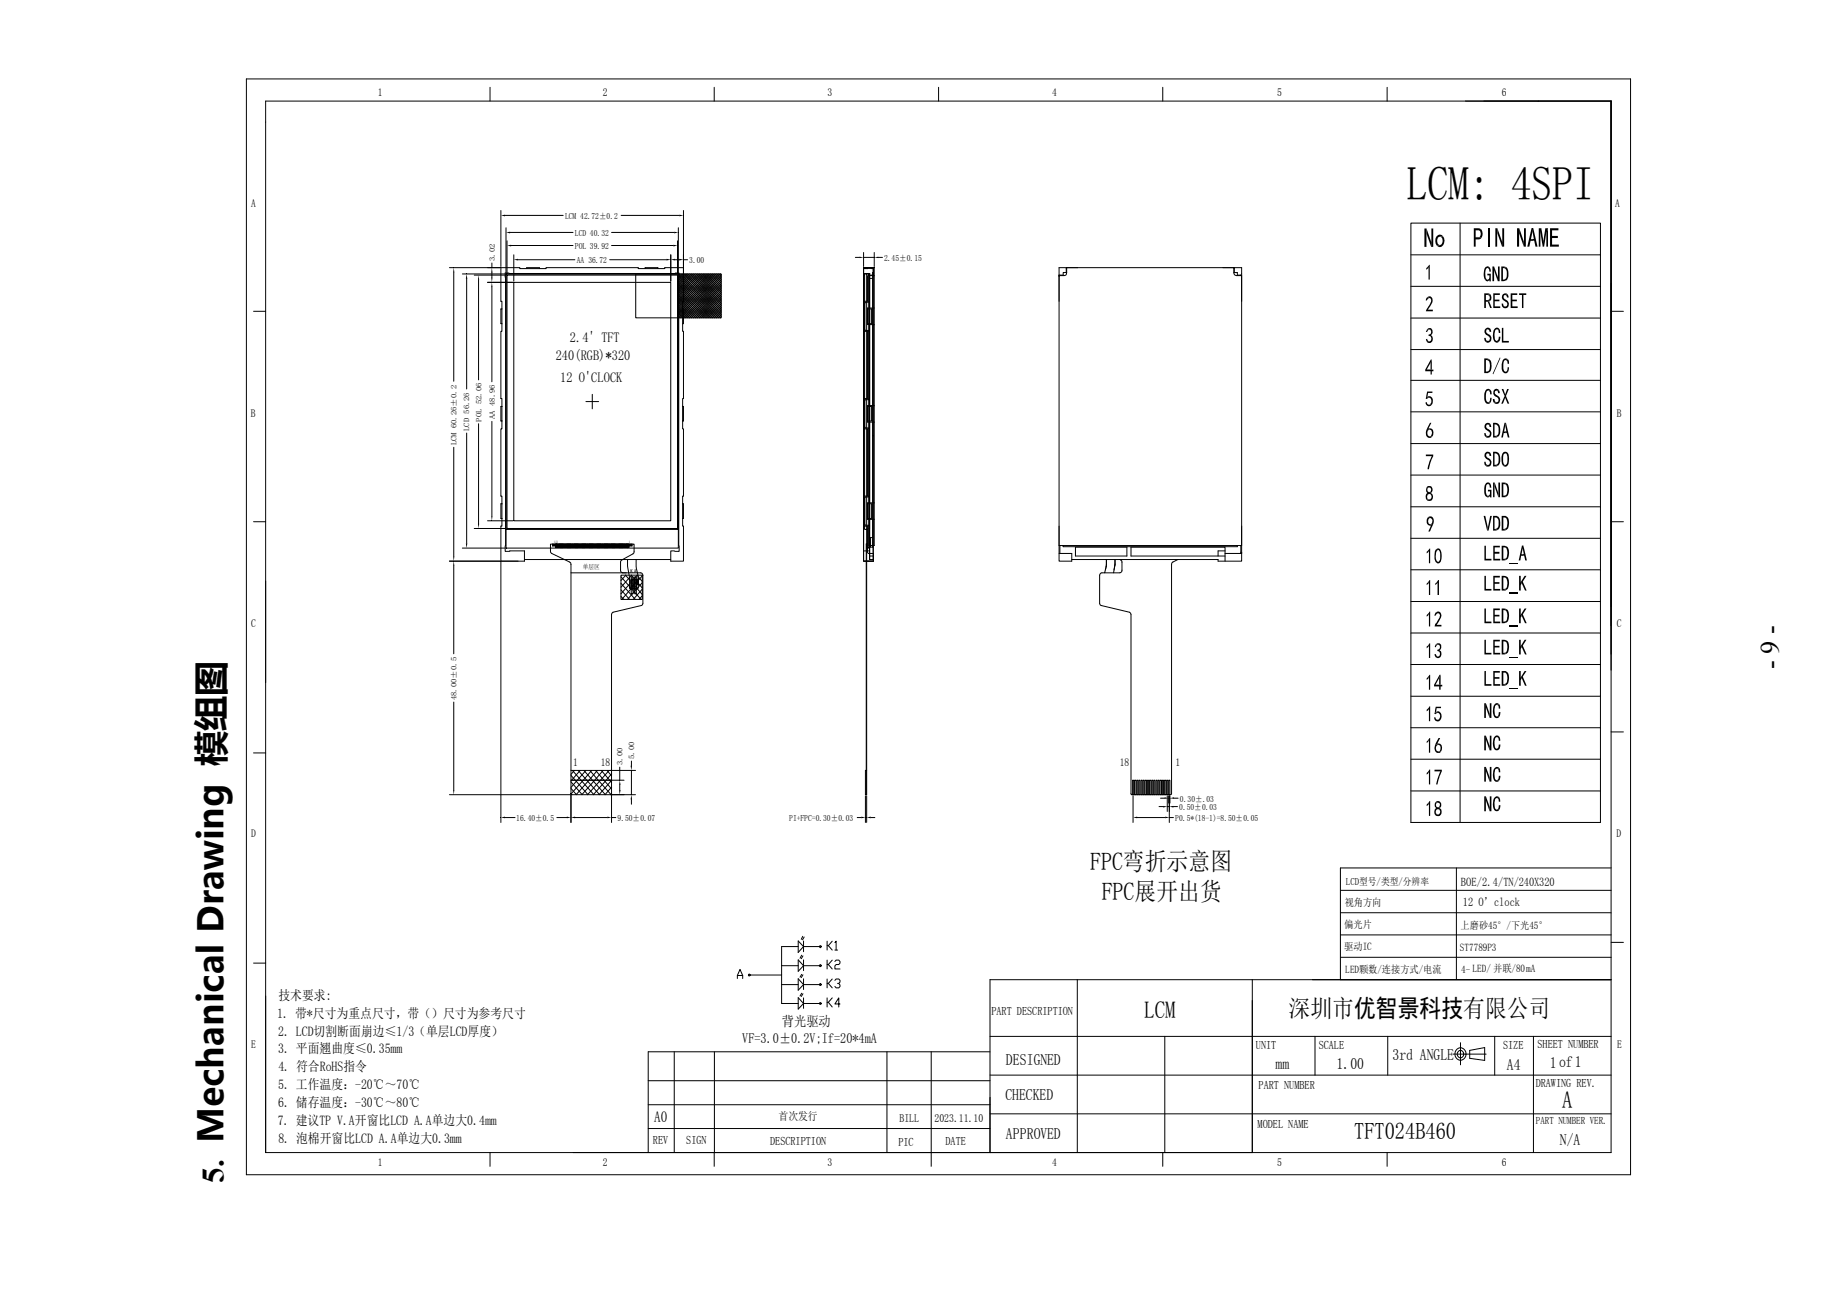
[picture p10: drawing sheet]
<svg xmlns="http://www.w3.org/2000/svg" width="297mm" height="210mm" viewBox="0 0 297 210" stroke-linecap="round" stroke-linejoin="round" font-family="sans-serif">
<defs><g id="words">
<text font-size="7.6" x="226.1" y="32.1">LCM: 4SPI</text>
<text font-size="5" x="35.9" y="190.1" transform="rotate(-90 35.9 190.1)">5. Mechanical Drawing 模组图</text>
<text font-size="4.2" x="286" y="107.5" transform="rotate(-90 286 107.5)">- 9 -</text>
<g font-size="4">
<text x="175.3" y="139.8">FPC弯折示意图</text>
<text x="177.1" y="144.6">FPC展开出货</text>
<text x="207.2" y="163.5">深圳市优智景科技有限公司</text>
</g>
<g font-size="3.8">
<text x="184" y="163.6">LCM</text>
<text x="251.1" y="178">A</text>
</g>
<text font-size="3.7" x="217.7" y="183">TFT024B460</text>
<g font-size="2.5">
<text x="161.7" y="171.1">DESIGNED</text>
<text x="205.1" y="171.8">mm</text>
<text x="214.9" y="171.8">1.00</text>
<text x="223.9" y="170.4">3rd ANGLE</text>
<text x="242.2" y="171.9">A4</text>
<text x="249.2" y="171.6">1of1</text>
<text x="161.6" y="176.8">CHECKED</text>
<text x="161.7" y="183">APPROVED</text>
<text x="250.8" y="184">N/A</text>
</g>
<text font-size="2.4" x="105.2" y="180.3">A0</text>
<g font-size="2.3">
<text x="89.3" y="57.9">240(RGB)*320</text>
<text x="91.6" y="54.9">2.4' TFT</text>
<text x="90.1" y="61.4">12 O'CLOCK</text>
</g>
<g font-size="2.2">
<text x="44.7" y="160.8">技术要求:</text>
<text x="44.6" y="163.6">1. 带*尺寸为重点尺寸，带（）尺寸为参考尺寸</text>
<text x="44.7" y="166.5">2. LCD切割断面崩边≤1/3（单层LCD厚度）</text>
<text x="119.3" y="167.7">VF=3.0±0.2V;If=20*4mA</text>
<text x="125.7" y="165">背光驱动</text>
<text x="44.7" y="169.3">3. 平面翘曲度≤0.35mm</text>
<text x="44.7" y="172.2">4. 符合RoHS指令</text>
<text x="44.7" y="175">5. 工作温度：-20℃～70℃</text>
<text x="44.7" y="177.9">6. 储存温度：-30℃～80℃</text>
<text x="44.7" y="180.7">7. 建议TP V.A开窗比LCD A.A单边大0.4mm</text>
<text x="44.7" y="183.6">8. 泡棉开窗比LCD A.A单边大0.3mm</text>
</g>
<g font-size="1.9">
<text x="234.9" y="142.4">BOE/2.4/TN/240X320</text>
<text x="235.2" y="145.5">12 O’clock</text>
<text x="159.4" y="163.2">PART DESCRIPTION</text>
<text x="201.9" y="168.7">UNIT</text>
<text x="212" y="168.7">SCALE</text>
<text x="241.6" y="168.6">SIZE</text>
<text x="247.2" y="168.5">SHEET NUMBER</text>
<text x="202.3" y="175">PART NUMBER</text>
<text x="246.9" y="174.6">DRAWING REV.</text>
<text x="105" y="183.8">REV</text>
<text x="110.3" y="183.8">SIGN</text>
<text x="123.8" y="184">DESCRIPTION</text>
<text x="144.4" y="184.1">PIC</text>
<text x="152" y="184.1">DATE</text>
<text x="202.2" y="181.2">MODEL NAME</text>
</g>
<g font-size="1.8">
<text x="60.8" y="15.4">1</text>
<text x="96.9" y="15.4">2</text>
<text x="133" y="15.4">3</text>
<text x="169.2" y="15.4">4</text>
<text x="205.3" y="15.4">5</text>
<text x="241.4" y="15.4">6</text>
<text x="40.4" y="33.2">A</text>
<text x="259.7" y="33.2">A</text>
<text x="40.3" y="67">B</text>
<text x="259.9" y="67">B</text>
<text x="40.4" y="100.8">C</text>
<text x="259.9" y="100.8">C</text>
<text x="92.2" y="123.1">1</text>
<text x="96.6" y="123.1">18</text>
<text x="180" y="123.1">18</text>
<text x="189" y="123.1">1</text>
<text x="40.4" y="134.6">D</text>
<text x="259.9" y="134.6">D</text>
<text x="40.4" y="168.4">E</text>
<text x="260" y="168.4">E</text>
<text x="125.2" y="180">首次发行</text>
<text x="144.6" y="180.3">BILL</text>
<text x="150.2" y="180.3">2023.11.10</text>
<text x="60.8" y="187.4">1</text>
<text x="96.9" y="187.4">2</text>
<text x="133" y="187.5">3</text>
<text x="169.2" y="187.4">4</text>
<text x="205.3" y="187.5">5</text>
<text x="241.4" y="187.5">6</text>
</g>
<g font-size="1.7">
<text x="216.1" y="149.2">偏光片</text>
<text x="216.2" y="145.7">视角方向</text>
<text x="234.8" y="149.3">上磨砂45°/下光45°</text>
<text x="216.1" y="152.6">驱动IC</text>
<text x="234.7" y="152.9">ST7789P3</text>
<text x="216.3" y="156.4">LED颗数/连接方式/电流</text>
<text x="234.9" y="156.4">4- LED/ 并联/80mA</text>
</g>
<g font-size="1.6">
<text x="216.4" y="142.2">LCD型号/类型/分辨率</text>
<text x="246.9" y="180.7">PART NUMBER VER.</text>
</g>
<g font-size="1.4">
<text x="90.8" y="35.2">LCM 42.72±0.2</text>
<text x="92.4" y="37.9">LCD 40.32</text>
<text x="92.4" y="40">POL 39.92</text>
<text x="142.1" y="41.9">2.45±0.15</text>
<text x="92.7" y="42.3">AA 36.72</text>
<text x="110.8" y="42.3">3.00</text>
<text x="83" y="132">16.40±0.5</text>
<text x="99.3" y="132">9.50±0.07</text>
<text x="126.9" y="132">PI+FPC=0.30±0.03</text>
<text x="188.9" y="132">P0.5*(18-1)=8.50±0.05</text>
<text x="189.6" y="130.2">0.50±0.03</text>
<text x="189.7" y="128.8">0.30±.03</text>
</g>
<g font-size="1.2">
<text x="79.5" y="42" transform="rotate(-90 79.5 42)">3.02</text>
<text x="73.4" y="71.6" transform="rotate(-90 73.4 71.6)">LCM 60.26±0.2</text>
<text x="75.5" y="69.3" transform="rotate(-90 75.5 69.3)">LCD 56.26</text>
<text x="77.4" y="67.8" transform="rotate(-90 77.4 67.8)">POL 52.06</text>
<text x="79.5" y="67.4" transform="rotate(-90 79.5 67.4)">AA 48.96</text>
<text x="73.4" y="112.5" transform="rotate(-90 73.4 112.5)">48.00±0.5</text>
<text x="100.1" y="123" transform="rotate(-90 100.1 123)">3.00</text>
<text x="101.9" y="122" transform="rotate(-90 101.9 122)">5.00</text>
</g>
<text font-size="1" x="93.7" y="91.4">单层区</text>
<text font-size=".9" x="101.3" y="92.1">K A</text>
<g font-size=".5">
<text x="89.1" y="87.2">121</text>
<text x="101.1" y="87.2">1</text>
</g>
</g></defs>
<g fill="none" stroke="#000" stroke-width=".16">
<path d="M39.6 12.7h222.5v176.1h-222.5zM42.7 16.2h216.3v169h-216.3zM78.8 14v2.2M114.8 14v2.2M150.9 14v2.2M186.9 14v2.2M223 14v2.2M80.5 33.8v9M81.2 34.6h9.3M81.3 36.6v7.2M81.5 38.7v5.3M82 37.4h10.1"/>
<path d="M82.2 39.5h9.9M98.3 37.4h10.1M98.3 39.5h10M99.9 34.6h9.3M108.9 38.7v5.3M109.1 36.6v7.2M109.9 33.8v11.4M226.8 35.9h30.5v96.3h-30.5zM234.7 35.9v96.3M40.8 50h1.9M72.3 43h8.1M72.9 43.8v17.5"/>
<path d="M74.3 44h6.9M75 44.8v17.7M76.2 44.2h5.1M76.9 45v16.1M78.4 45.4h4M79.1 42.3v.7M79.1 43.8v.8M79.1 46.1v15.3M80.5 43h3.1v.2h4.2v-.2h14.8v.2h4.3v-.2h3v5.4h-.2v4.9h.2v10.8h-.2v4.8h.2v10.8h-.2l.2 10.5h-2.1v-1.7l1.4 .1v-44.7h-28v44.7l3.1-.1v1.7h-3.8v-5.6h.2v-4.9h-.2v-10.8h.2v-4.8h-.2v-10.8h.2v-4.9h-.2zM80.7 49.7h-.2v2.3h.2M81.3 44h27.8v44.1h-27.8zM81.3 44h27.8v41.1h-27.8z"/>
<path d="M81.5 44.2h27.4v40.7h-27.4zM82.6 45.4h25.2v38.3h-25.2zM82.6 41v4.2M83.3 41.7h9.1M84.7 43.2v-.2h2v.2M98 41.7h9.2M102.2 44h13.7v7.1h-13.7zM103.7 43.2v-.2h2.1v.2M107.8 41v4.2M108.5 41.7h.7M109.1 48.7l2.1 2.4M109.1 48.3l2.5 2.8"/>
<path d="M109.1 48l2.8 3.1M109.1 47.6l3.1 3.5M109.1 47.3l3.4 3.8M109.1 46.9l3.7 4.2M109.1 46.6l4 4.5M109.1 46.2l4.3 4.9M109.1 45.9l4.6 5.2M109.1 45.5l4.9 5.6M109.1 45.2l5.2 5.9M109.1 44.8l5.5 6.3M109.1 50.8l.3 .3M109.1 50.4l.6 .7"/>
<path d="M109.1 50.1l.6 .7M109.1 49.7l.6 .7M109.1 49.4l.6 .7M109.1 49.1l.6 .6M109.2 44.2l6 6.9M109.3 44l-.1 .1M109.4 44l6.2 7.1M109.6 44l-.4 .5 5.8 6.6M109.7 44l6.2 7.1M109.7 49.8l-.6 .8M109.7 50.2l-.6 .7M109.7 50.6l-.4 .5"/>
<path d="M109.7 50.9l-.1 .2M109.7 49.7h.2v2.3h-.2M109.9 41.7h.6M109.9 51l.1 .1M109.9 50.6l.4 .5M109.9 50.3l.7 .8M109.9 49.9l1 1.2M109.9 44l-.8 .9M110 44l5.9 6.8M110.2 44l-1.1 1.3M110.3 44l5.6 6.5M110.5 44l-1.4 1.6"/>
<path d="M110.6 44l5.3 6.1M110.8 44l-1.7 2M110.9 44l5 5.8M111.2 44l-2.1 2.4M111.2 44l4.7 5.4M111.5 44l-2.4 2.7M111.5 44l4.4 5.1M111.8 44l-2.7 3M111.9 44l4 4.7M112.1 44l-3 3.4M112.2 44l3.7 4.3M112.4 44l-3.3 3.7"/>
<path d="M112.4 44l3.5 4M112.7 44l-3.6 4.1M112.8 44l3.1 3.7M113 44l-3.9 4.5M113.1 44l2.8 3.3M113.3 44l-4.2 4.8M113.4 44l2.5 3M113.6 44l-4.5 5.2M113.7 44l2.2 2.6M113.9 44l-4.8 5.5M114 44l1.9 2.2M114.2 44l-5.1 5.8"/>
<path d="M114.3 44l1.6 1.9M114.6 44l-5.5 6.2M114.6 44l1.3 1.5M114.9 44l-5 5.7M114.9 44l1 1.2M115.1 44l-5.2 6.1M115.2 44l.7 .9M115.5 44l-5.6 6.4M115.5 44l.4 .5M115.8 44l-5.9 6.7M115.8 44l.1 .1M115.9 44.2l-6 6.9"/>
<path d="M115.9 44.6l-5.7 6.5M115.9 44.9l-5.4 6.2M115.9 45.3l-5.1 5.8M115.9 45.6l-4.8 5.5M115.9 46l-4.4 5.1M115.9 46.3l-4.1 4.8M115.9 46.7l-3.8 4.4M115.9 47l-3.5 4.1M115.9 47.4l-3.2 3.7M115.9 47.7l-2.9 3.4M115.9 48.1l-2.6 3M115.9 48.5l-2.3 2.6"/>
<path d="M115.9 48.8l-2 2.3M115.9 49.1l-1.7 2M115.9 49.5l-1.4 1.6M115.9 49.8l-1 1.3M115.9 50.2l-.8 .9M115.9 50.6l-.5 .5M115.9 50.9l-.1 .2M137.5 41.4h.7M138.8 43v47.2h1.6v-1.2M138.8 43h1.7v44.7h-.8v-3.1l-.1-.2h-.5l-.1-.1v-4.3l.1-.1h.5l.1-.2v-10.8v-.1h-.5l-.2-.2v-4.2l.2-.2h.5v-.1v-10.8l-.1-.2h-.4l-.2-.1v-4.2l.2-.2h.4l.1-.2v-4.1h.8M138.8 40.6v2.2M138.8 41.4h1.7"/>
<path d="M138.8 44h1v45.9M138.8 53.3h.7v10.8h-.7M139 44.2h-.1v40.7h.1M139 43v.1h1.4M139.3 44v44.1h.4v-44.1h-.7v41.1h.3M139.5 49.7h.6v2.3h-.6zM139.5 43v.2h-.7M139.7 44.2h.1v40.7h-.1M139.7 44.2l-.2 .3v3.9h-.7M139.7 44.2h.7M139.8 44v45.9h.6M139.8 43l.6 .2"/>
<path d="M139.8 44.7h.5M140.4 43.8h-.1v44.1M140.4 43.2v46.7M140.4 43v1.3M140.5 40.6v2.2M140.5 49.5h-1v2.7h1M141.2 41.4h.7M170.3 44.2h.6M170.4 44.2v.1M171.4 43v.8M171.4 43.2h.1M171.5 43.8h-.6v.5"/>
<path d="M171.5 43v.8a.38 .38 0 0 1-.4 .5h-.8M198.4 43v.8a.42 .42 0 0 0 .4 .5h.8v43.4h-29.3v-44.7h29.3v5.4M198.4 43.2h.1M198.4 43v.8h.5v.5M198.9 44.2h.7M199.5 44.2v.1M226.8 56.2h30.5M226.8 51.1h30.5M226.8 46h30.5M226.8 41h30.5M259 50h2M72.9 71.9v17.5"/>
<path d="M75 69.6v17.7M76.9 68.1v16.1M79.1 67.7v15.3M80.7 65.3h-.2v2.4h.2M94.2 64.5h2M95.2 63.4v2.3M109.7 65.3h.2v2.4h-.2M138.8 68.9h.7v10.8h-.7M139.5 65.3h.6v2.4h-.6zM140.3 70h.1M140.5 65.2h-1v2.6h1M226.8 61.1h30.5"/>
<path d="M226.8 76.4h30.5M226.8 66.2h30.5M226.8 71.3h30.5M40.8 83.9h1.9M72.3 90.2h8.1M72.9 90.9v14.2M74.3 88.1h6.9M76.2 84.9h5.1M78.4 83.7h4M80.5 90.4v41.8M80.7 81h-.2v2.3h.2M84.3 89.9h23.5"/>
<path d="M89.3 87.4l.1 .6zM89.3 87.5h-.5h.5M89.3 87.7h-.5l.5 .1M89.4 87.4l.1 .6zM89.4 87.4v.6M89.5 87.4v.6M89.5 87.4l.1 .6zM89.6 87.4l.1 .6zM89.7 87.4v.6zM89.8 87.4v.6zM89.9 87.4v.6zM90 87.4v.6z"/>
<path d="M90.1 87.4v.6zM90.2 87.4v.6zM90.3 87.4v.6zM90.4 87.4v.6zM90.5 87.4v.6zM90.6 87.4v.6zM90.7 87.4v.6zM90.8 87.4v.6zM90.9 87.4v.6zM91 87.4v.6zM91.1 87.4v.6zM91.1 87.4l.1 .6z"/>
<path d="M91.2 87.4l.1 .6zM91.3 87.4l.1 .6zM91.4 87.4l.1 .6zM91.5 87.4l.1 .6zM91.6 87.4l.1 .6zM91.7 87.4l.1 .6zM91.8 92.1h11.2h.2l.2 .3-.1 4.8-4.8 1.2-.2 .3v28.9M91.8 87.4l.1 .6zM91.9 87.4l.1 .6zM92 87.4l.1 .6zM92.1 87.4l.1 .6zM92.2 87.4l.1 .6z"/>
<path d="M92.3 87.4l.1 .6zM92.4 87.4l.1 .6zM92.5 87.4v.6zM92.6 87.4v.6zM92.7 87.4v.6zM92.8 87.4v.6zM92.9 87.4v.6zM93 87.4v.6zM93.1 87.4v.6zM93.2 87.4v.6zM93.3 87.4v.6zM93.4 87.4v.6z"/>
<path d="M93.5 87.4v.6zM93.5 87.4l.1 .6zM93.6 87.4l.1 .6zM93.7 87.4l.1 .6zM93.8 87.4l.1 .6zM93.9 87.4l.1 .6zM94 87.4l.1 .6zM94.1 87.4l.1 .6zM94.2 87.4l.1 .6zM94.3 87.4l.1 .6zM94.4 87.4l.1 .6zM94.5 87.4l.1 .6z"/>
<path d="M94.6 87.4l.1 .6zM94.7 87.4l.1 .6zM94.8 87.4l.1 .6zM94.9 87.4l.1 .6zM95 87.4l.1 .6zM95.1 87.4l.1 .6zM95.2 87.4l.1 .6zM95.3 87.4v.6zM95.4 87.4v.6zM95.5 87.4v.6zM95.6 87.4v.6zM95.7 87.4v.6z"/>
<path d="M95.8 87.4v.6zM95.9 87.4v.6zM95.9 87.4l.1 .6zM96 87.4l.1 .6zM96.1 87.4l.1 .6zM96.2 87.4l.1 .6zM96.3 87.4l.1 .6zM96.4 87.4l.1 .6zM96.5 87.4l.1 .6zM96.6 87.4l.1 .6zM96.7 87.4l.1 .6zM96.8 87.4l.1 .6z"/>
<path d="M96.9 87.4l.1 .6zM97 87.4l.1 .6zM97.1 87.4l.1 .6zM97.2 87.4l.1 .6zM97.3 87.4l.1 .6zM97.4 87.4l.1 .6zM97.5 87.4l.1 .6zM97.6 87.4l.1 .6zM97.7 87.4l.1 .6zM97.8 87.4v.6zM97.9 87.4v.6zM98 87.4v.6z"/>
<path d="M98.1 87.4v.6zM98.2 87.4v.6zM98.3 87.4v.6zM98.3 87.4l.1 .6zM98.4 87.4l.1 .6zM98.5 87.4l.1 .6zM98.6 87.4l.1 .6zM98.7 87.4l.1 .6zM98.8 87.4l.1 .6zM98.9 87.4l.1 .6zM99 87.4l.1 .6zM99.1 87.4l.1 .6z"/>
<path d="M99.2 87.4l.1 .6zM99.3 87.4l.1 .6zM99.4 87.4l.1 .6zM99.5 87.4l.1 .6zM99.6 87.4l.1 .6zM99.7 87.4l.1 .6zM99.8 87.4l.1 .6zM99.8 92.4h3.5v3.9h-3.5zM99.8 95.9l.5 .4M99.8 94.8l1.4 1.5M99.8 93.8l2.3 2.5M99.8 92.7l3.3 3.6"/>
<path d="M99.9 87.4l.1 .6zM100 87.4l.1 .6zM100.1 87.4l.1 .6zM100.1 92.1l-.3-.2v-1.7l2.1-1.3v-1.4h-13.4v1.3l3.1 1.5 .2 .4v36.9l.2 .1h6.2M100.2 87.4v.6zM100.3 87.4v.6zM100.4 87.4v.6zM100.5 87.4v.6zM100.6 92.4l2.7 3.2M100.6 87.4v.6zM100.6 92.4l-.8 .9M100.7 87.4v.6z"/>
<path d="M100.8 87.4v.6zM100.9 87.4v.6zM100.9 89.9v1.1a13 13 0 0 1 .3 3.5l.2 .2M100.9 87.4l.1 .6zM101.1 87.4v.6zM101.1 87.5h.5h-.5M101.1 87.7h.5l-.5 .1M101.4 94.7h.1M101.5 92.7h.3v2.7h-.3zM101.5 94.3v.4h-.1M101.5 94.3v-1.2h.3v1.2M101.5 94.3v.4"/>
<path d="M101.5 92.4l1.8 2.1M101.5 94.7h.2M101.5 92.4l-1.7 2M101.6 94.1h.1l-.1 .1zM101.7 94.7h.4M101.8 94.3l-.1 .4M102 92.7h.3v2.7h-.3zM102 93.8v.9h-.2v-.4M102 93.8v-.7h.3v.7M102 93.8l.1 .9M102.1 94.7h.1M102.1 93.6h.1v.1z"/>
<path d="M102.2 94.7h.2h-.2M102.3 89.9a6.7 6.7 0 0 0 .3 2.7v1.4M102.3 93.8v.9v-.9M102.4 92.4l.9 1.1M102.5 92.4l-2.7 3M102.6 92.9v1.5l-.2 .3M103.3 92.6l-3.3 3.7M103.3 93.6l-2.4 2.7M103.3 94.7l-1.5 1.6M103.3 95.7l-.6 .6M109.7 81h.2v2.3h-.2M138.8 84.6h.7v4.2l.2 .2h.7"/>
<path d="M138.8 88.5h1M138.9 90.2h1.4M139.5 81h.6v2.3h-.6zM139.8 89.4h.6M139.8 87.9h.6M139.8 86.4h.5M140 86.4v1.5M140.5 80.8h-1v2.7h1M170.3 84.6v5.6h2v-1.2h-2M170.4 87.7v1.3M170.9 87.7v.2h28v-.2M172.9 87.9h8.3v1.5h-8.3z"/>
<path d="M177.8 91.1l-.1 .5M177.8 91.1l-.2 1M177.9 89.9l-.1 1.2M179.2 90.9l-.1 .7M179.2 90.9l-.2 1.2M179.3 89.9l-.1 1M180.1 89.9l.2 .3 .1 .1v1.4l-.2 .3-3.1 .1-.3 .2v4.7l.2 .3 4.6 1.1 .2 .3v28.9l.2 .1h6.2l.1-.1v-36.9l.2-.4 .9-.4M196.9 89.4h-15.1v-1.5h15.1v2.3M196.9 88.5h-1.1v.9M199.5 87.7v1.3M199.6 88.8v1.4h-3.8v-.3h-23.5M199.6 84.6v4.4h-2.7"/>
<path d="M226.8 81.5h30.5M226.8 96.7h30.5M226.8 86.5h30.5M226.8 91.6h30.5M259 83.9h2M72.9 112.8v14.2M226.8 101.7h30.5M226.8 117h30.5M226.8 106.8h30.5M226.8 111.9h30.5M259 117.6h2M40.8 121h1.9"/>
<path d="M72.3 127.7h19.5M81.2 131.4h1.6M89.5 131.4h1.6M91.8 124.6l2.7 3.1M91.8 123.8h10.4M91.8 125.4h8.5M91.8 127.8v4.4M91.8 126.7l.9 1M91.8 125.7l1.8 2M92 123.8l3.5 3.9M92.4 123.8l-.6 .7M92.5 131.4h5.2"/>
<path d="M92.9 123.8l3.5 3.9M93.3 123.8l-1.5 1.7M93.9 123.8l3.4 3.9M94.2 123.8l-2.4 2.8M94.8 123.8l3.4 3.9M95.1 123.8l-3.3 3.8M95.7 123.8l2.6 3M96 123.8l-3.4 3.9M96.7 123.8l1.6 1.9M97 123.8l-3.5 3.9M97.6 123.8l.7 .9M97.9 123.8l-3.4 3.9"/>
<path d="M98.3 127.6l-.1 .1M98.3 124.4l-2.9 3.3M98.3 131.4h.7M98.3 127.8v4.4M98.3 125.4l-2 2.3M98.3 126.5l-1 1.2M98.3 127.7h3.9M99.6 123.3v2.1M99.6 126.1v.9M101.5 122.3v.8M101.5 123.8v3.9M101.5 128.5v.8"/>
<path d="M137.8 131.4h.7M139.1 127.9v4.3M139.1 131.4h.2M139.3 123.8h-.2v3.9h.2v-40.3v40.3M139.3 127.9v4.3M140 131.4h.6M182.1 125.4h.2v2.3h-.2zM182.2 127.9v4.3M182.4 125.4h.2v2.3h-.2zM182.7 125.4h.2v2.3h-.2zM182.8 131.4h4.5M183.1 125.4h.2v2.3h-.2z"/>
<path d="M183.4 125.4h.2v2.3h-.2zM183.8 125.4h.2v2.3h-.2zM184.1 125.4h.2v2.3h-.2zM184.5 125.4h.2v2.3h-.2zM184.8 125.4h.2v2.3h-.2zM185.2 125.4h.1v2.3h-.1zM185.5 125.4h.2v2.3h-.2zM185.8 125.4h.2v2.3h-.2zM186.2 125.4h.2v2.3h-.2zM186.3 129.6h.7M186.5 125.4h.2v2.3h-.2zM186.6 128.3h.6"/>
<path d="M186.9 125.4h.2v2.3h-.2zM187.2 125.4h.2v2.3h-.2zM187.6 125.4h.2v2.3h-.2zM187.7 127.9v2.5M187.7 129.6h.3M187.9 125.4h.2v2.3h-.2zM187.9 127.9v1.2M187.9 128.3h.2M188 131.4h.6M188 127.9v4.3M188.1 127.9v1.2M188.6 129.6h.7"/>
<path d="M188.7 128.3h.7M226.8 122h30.5M226.8 127.1h30.5M234.1 139.5v18M259 139.5h-43.5v18M40.8 154.8h1.9M118.5 157.3v-.5l.5-1 .4 1v.5M118.5 156.8h.9M120.4 156.6h.2v.2h-.2zM120.5 156.7h5.2M125.7 155.2h2.6M125.7 158.2h2.6"/>
<path d="M128.3 151.2l.9 .9-.9 1zM128.3 154.3l.9 .9-.9 .9zM128.3 157.3l.9 .9-.9 .9zM128.3 152.1h-2.6v9.2h2.6M128.9 153.5l-.3 .5M128.9 156.6l-.3 .4M128.9 159.6l-.3 .5M129 150.5l-.2 .5M129.1 153.6l-.3 .5M129.1 156.7l-.3 .4M129.1 159.7l-.3 .5M129.2 152.1h2.7"/>
<path d="M129.2 151.2v1.8M129.2 154.3v1.7M129.2 157.3v1.7M129.2 155.2h2.7M129.2 158.2h2.7M129.3 150.6l-.3 .4M131.8 152h.2l-.1 .3-.2-.2zM131.8 155.1h.2v.2h-.2zM131.8 158.1h.2v.3h-.2zM133 151.3v1.4M133 154.3v1.4M133 157.3v1.5"/>
<path d="M133.2 152l.6 .7M133.2 155l.6 .7M133.2 158.1l.6 .7M133.8 151.3l-.6 .7h-.2M133.8 154.3l-.6 .7h-.2M133.8 157.3l-.6 .8h-.2M134.2 151.5l.2-.2v1.4M134.2 154.5l.2-.2h.4l.2 .2v.3l-.2 .2h-.4l-.2 .2v.5h.8M134.2 157.6l.2-.3h.4l.2 .3v.2l-.2 .3h-.2M134.2 152.7h.4M134.8 158.1l.2 .2v.2l-.2 .3h-.4l-.2-.3M173.2 157.5v27.7"/>
<path d="M201.3 157.5v27.7M215.5 153.9h43.5M215.5 150.3h43.5M215.5 146.7h43.5M215.5 143.1h43.5M259 151.5h2M259 157.5h-99.8v27.7M104.2 177.6h55M104.2 173.7h55M108.4 169v16.2M114.9 169v16.2M128.3 160.3l.9 1-.9 .9z"/>
<path d="M129.2 160.4v1.7M129.2 161.3h2.7M131.8 161.2h.2v.2h-.2zM133 160.4v1.4M133.2 161.1l.6 .7M133.8 160.4l-.6 .7h-.2M135 161.4h-.8l.6-1v1.4M142.6 169v16.2M149.7 169v18.5M159.2 169h-55v16.2M159.2 166.6h99.8M159.2 172.8h99.8"/>
<path d="M159.2 179h99.8M187.3 166.6v18.6M211.4 166.6v6.2M223.1 166.6v6.2M233.6 169.4h5.3M234.3 168.6a.94 .94 0 0 1 1.2 .1 .94 .94 0 0 1 0 1.3 .93 .93 0 0 1-1.3 .2 .93 .93 0 0 1-.1-1.4zM234.8 167.6v3.5M236.3 168.8l2.4-.4v2l-2.4-.3zM240.3 166.6v6.2M246.5 166.6v18.6M78.8 185.2v2.3M104.2 181.4h55"/>
<path d="M114.8 185.2v2.3M186.9 185.2v2.3M223 185.2v2.3"/>
<circle cx="234.8" cy="169.4" r=".56"/>
</g>
<g fill="#000">
<path d="M80.5 34.6l.7-.1v.3zM81.3 37.4l.7-.2v.3zM81.5 39.5l.7-.2v.3zM108.3 39.3l.6 .2-.6 .1zM108.4 37.2l.7 .2-.7 .1zM109.2 34.5l.7 .1-.7 .2zM72.9 43l.1 .8h-.2zM75 44l.1 .8h-.2zM76.9 44.2l.1 .8h-.2zM79 44.6h.2l-.1 .8zM79.1 45.4l.1 .7h-.2zM79.1 43l.1 .8h-.2z"/>
<path d="M82.6 41.7l.7-.1v.3zM107.2 41.6l.6 .1-.6 .2zM107.8 41.7l.7-.1v.3zM109.2 41.6l.7 .1-.7 .2zM138.2 41.3l.6 .1-.6 .1zM140.5 41.4l.7-.1v.2zM229.7 68.9h.4zM72.8 89.4h.2l-.1 .8zM72.9 90.2l.1 .7h-.2zM74.9 87.3h.2l-.1 .8zM76.8 84.2h.2l-.1 .7zM79 83h.2l-.1 .7z"/>
<path d="M229.6 84.4l.4 .1zM231.1 119.5h.4zM72.8 127h.2l-.1 .7zM80.5 131.4l.7-.2v.3zM91.1 131.2l.7 .2-.7 .1zM91.8 131.4l.7-.2v.3zM97.7 131.2l.6 .2-.6 .1zM99.5 127h.3l-.2 .7zM99.6 125.4l.2 .7h-.3zM101.4 123.1h.2l-.1 .7zM101.5 127.7l.1 .8h-.2zM138.5 131.2l.6 .2-.6 .1z"/>
<path d="M139.3 131.4l.7-.2v.3zM182.2 131.4l.6-.2v.3zM187 129.5l.7 .1-.7 .2zM187.2 128.1l.7 .2-.7 .1zM187.3 131.2l.7 .2-.7 .1zM188 129.6l.6-.1v.3zM188.1 128.3l.6-.2v.3z"/>
<path d="M229 36.7h.3v3h-.3z" fill-rule="evenodd"/>
<path d="M229.3 36.7l.8 2.2v.8l-.8-2.2z" fill-rule="evenodd"/>
<path d="M230.1 36.7h.3v3h-.3z" fill-rule="evenodd"/>
<path d="M230.9 38a.61 .61 0 0 1 1.1 0h-.5a.78 .78 0 0 0-.5 .7 .78 .78 0 0 0 .5 .7h-.6l-.1-.2v-.9z" fill-rule="evenodd"/>
<path d="M231.5 38h.5a1.09 1.09 0 0 1-.5 1.7l-.6-.3h.6a.75 .75 0 0 0 .4-.7 .75 .75 0 0 0-.4-.7z" fill-rule="evenodd"/>
<path d="M236.9 36.7a1.27 1.27 0 0 1 1.3 .2l-1 .1v1.1h1v.1a.95 .95 0 0 1-1 .3v1.1h-.3z" fill-rule="evenodd"/>
<path d="M237.6 37l.6-.1 .2 .6-.1 .4-.1 .2h-1a.59 .59 0 0 0 .8-.3 .59 .59 0 0 0-.4-.8z" fill-rule="evenodd"/>
<path d="M240.4 36.7h.3v2.9h-.3z" fill-rule="evenodd"/>
<path d="M240.7 36.7l.8 2.1v.8l-.8-2.1z" fill-rule="evenodd"/>
<path d="M241.5 36.7h.3v2.9h-.3z" fill-rule="evenodd"/>
<path d="M243.9 36.7h.4l-.1 2.9h-.3z" fill-rule="evenodd"/>
<path d="M244.3 36.7l.7 2.1v.8l-.8-2.1z" fill-rule="evenodd"/>
<path d="M245 36.7h.3v2.9h-.3z" fill-rule="evenodd"/>
<path d="M246.2 36.6h.3l-.4 1.8 .6 .3h-.6l-.2 .9h-.4z" fill-rule="evenodd"/>
<path d="M246.5 36.6l.7 3h-.3l-.2-.9-.6-.3h.5l-.2-1.1z" fill-rule="evenodd"/>
<path d="M247.4 36.7h.4l-.2 .8v2.1h-.2z" fill-rule="evenodd"/>
<path d="M248.4 36.7h.5l-.3 .8-.4 2.1h-.2z" fill-rule="evenodd"/>
<path d="M249.2 36.7h1.3v.3h-1v.9h.9v.4h-.9v1h1.1v.3h-1.4z" fill-rule="evenodd"/>
<path d="M229.4 47.8l.4 .1-.2 .1-.2 .3h-.2z" fill-rule="evenodd"/>
<path d="M229.2 54.5h.2l.1 .2 .3 .2-.4 .1z" fill-rule="evenodd"/>
<path d="M229.4 52.9l.3 .1-.3 .4-.2-.1z" fill-rule="evenodd"/>
<path d="M229.3 43.1l.2-.2 .2 .1-.4 .4z" fill-rule="evenodd"/>
<path d="M229.4 52.9a.57 .57 0 0 1 .9 .1 .57 .57 0 0 1-.2 .9 .64 .64 0 0 1 .2 .9 .64 .64 0 0 1-.9 .2l.7-.3v-.3l-.1-.3-.3-.1v-.2l.2-.1a.5 .5 0 0 0 .1-.7z" fill-rule="evenodd"/>
<path d="M229.8 42.6h.1v2.3h-.2v-1.9l-.2-.1z" fill-rule="evenodd"/>
<path d="M229.4 47.8a.59 .59 0 0 1 .8 0 .59 .59 0 0 1 .1 .8l-.7 1.2h.7v.2h-1.1l.3-.6a1.41 1.41 0 0 0 .5-1.4z" fill-rule="evenodd"/>
<path d="M230 57.8h.2l-.2 .5-.6 1.1h1v.3h-.2v.5h-.2v-.5h-.9v-.3z" fill-rule="evenodd"/>
<path d="M230.2 57.8v1.6h-.8h.6v-1.1z" fill-rule="evenodd"/>
<path d="M238.7 45h.7l-.3 .2z" fill-rule="evenodd"/>
<path d="M238.6 54.3h.2l.1 .4 .3 .1-.5 .1z" fill-rule="evenodd"/>
<path d="M238.6 57.6l.8 .2-.5 .1v1.8l.5 .2-.2 .1h-.6z" fill-rule="evenodd"/>
<path d="M238.8 42.9a.44 .44 0 0 1 .7 .2h-.4a1.18 1.18 0 0 0-.3 1.3v.3l.3 .3h-.4a2.04 2.04 0 0 1 .1-2.1z" fill-rule="evenodd"/>
<path d="M238.8 52.8a.51 .51 0 0 1 .8 0l-.6 .2a.58 .58 0 0 0 .5 .8 .65 .65 0 0 1 .2 1 .65 .65 0 0 1-1 .1l.7-.2a.6 .6 0 0 0-.5-.9 .65 .65 0 0 1-.1-1z" fill-rule="evenodd"/>
<path d="M238.6 47.1h.6l.4 .2-.7 .1v.8l.8 .1-.3 .2h-.5v1h-.3z" fill-rule="evenodd"/>
<path d="M239.2 48.5h.2l.4 1h-.2z" fill-rule="evenodd"/>
<path d="M239 57.9l.4-.1a1.65 1.65 0 0 1 0 2.1l-.5-.2a.46 .46 0 0 0 .6-.4v-.8a.54 .54 0 0 0-.5-.6z" fill-rule="evenodd"/>
<path d="M239.1 43.1h.4l.2 .6h-.3v-.4z" fill-rule="evenodd"/>
<path d="M239.2 52.9l.4-.1 .1 .5h-.2l-.1-.2z" fill-rule="evenodd"/>
<path d="M239.1 47.4l.5-.1 .2 .5-.1 .5-.8-.1h.5l.1-.3-.1-.4z" fill-rule="evenodd"/>
<path d="M239.1 44h.6v1.2h-.2l-.1-.2h-.7h.4a.5 .5 0 0 0 .3-.7h-.3z" fill-rule="evenodd"/>
<path d="M239.9 42.8h.3v2.4h-.3z" fill-rule="evenodd"/>
<path d="M240.2 42.8l.6 1.8v.6l-.6-1.7z" fill-rule="evenodd"/>
<path d="M240.4 52.8l.3-.1 .4 .2h-.4a1.17 1.17 0 0 0-.4 1.4l.2 .5 .5 .1a.58 .58 0 0 1-.7 .1 .58 .58 0 0 1-.3-.7l.1-1z" fill-rule="evenodd"/>
<path d="M240.7 52.9h.4l.1 .6h-.2l-.1-.4z" fill-rule="evenodd"/>
<path d="M240.8 42.8h.3v2.4h-.3z" fill-rule="evenodd"/>
<path d="M240.1 47.1h1v.3h-.8v.8h.8v.2h-.8v.8h.9v.3h-1.1z" fill-rule="evenodd"/>
<path d="M241 54.1h.2l-.2 .8-.4-.1 .3-.2z" fill-rule="evenodd"/>
<path d="M241.1 57.5h.1l-1.1 2.7-.1-.1z" fill-rule="evenodd"/>
<path d="M241.4 48.8h.2l.1 .3 .3 .2-.5 .1z" fill-rule="evenodd"/>
<path d="M241.4 52.7h.3v2.1h.9v.3h-1.2z" fill-rule="evenodd"/>
<path d="M241.4 42.8l.8 .1-.6 .2v1.8l.5 .2-.2 .1h-.5z" fill-rule="evenodd"/>
<path d="M241.6 47.3a.55 .55 0 0 1 .8 0l-.6 .2a.46 .46 0 0 0 .3 .7 .67 .67 0 0 1 .5 .9 .67 .67 0 0 1-1 .3l.6-.2 .1-.3-.1-.3-.3-.2a.69 .69 0 0 1-.3-1.1z" fill-rule="evenodd"/>
<path d="M241.7 57.7a.52 .52 0 0 1 .8 .1l-.5 .1a.71 .71 0 0 0-.3 .9l.1 .8 .1 .1 .5 .1a.67 .67 0 0 1-.8 0 .67 .67 0 0 1-.2-.8l.1-.8z" fill-rule="evenodd"/>
<path d="M241.7 43.1l.5-.2a1.82 1.82 0 0 1-.1 2.2l-.5-.2a.64 .64 0 0 0 .6-.9 .73 .73 0 0 0-.5-.9z" fill-rule="evenodd"/>
<path d="M242 47.4l.4-.1 .1 .5h-.2l-.1-.3z" fill-rule="evenodd"/>
<path d="M242 57.9l.5-.1 .1 .7h-.2l-.1-.4z" fill-rule="evenodd"/>
<path d="M242.4 59h.2l-.2 .8-.4-.1 .3-.1z" fill-rule="evenodd"/>
<path d="M242.9 47.1h1v.3h-.8v.8h.8v.2h-.8v.8h.9v.3h-1.1z" fill-rule="evenodd"/>
<path d="M244.2 47.1h1.2v.3h-.5v2.1h-.2v-2.1h-.5z" fill-rule="evenodd"/>
<path d="M229.3 63.8l.6 .1h-.3l-.2 .2h-.2z" fill-rule="evenodd"/>
<path d="M229.2 64.7l.2-.1 .2 .4 .6 .1a.57 .57 0 0 1-.7 .2 .57 .57 0 0 1-.3-.6z" fill-rule="evenodd"/>
<path d="M229.4 68.9l.5 .1a.58 .58 0 0 0-.4 .6 .58 .58 0 0 0 .3 .5h.5a.61 .61 0 0 1-.8 .2 .61 .61 0 0 1-.3-.8z" fill-rule="evenodd"/>
<path d="M229.4 78.3h.4l-.3 .2v.5l.7 .1-.2 .1 .2 .2-.7 .1v.6l.1 .2h.3h-.6l-.1-.2a.73 .73 0 0 1 .3-.9 .81 .81 0 0 1-.1-.9z" fill-rule="evenodd"/>
<path d="M229.4 78.3a.59 .59 0 0 1 .8 0 .59 .59 0 0 1 0 .8h-.4l.2-.1 .1-.3-.1-.3z" fill-rule="evenodd"/>
<path d="M229.3 63.8a.68 .68 0 0 1 .8-.1 .68 .68 0 0 1 .2 .8l-.1 .6-.6-.1h.3a.67 .67 0 0 0 0-1.1z" fill-rule="evenodd"/>
<path d="M229.9 68h.2l-.4 .9h.4a.9 .9 0 0 1 .2 1.2h-.5a.58 .58 0 0 0 .4-.5 .58 .58 0 0 0-.3-.6l-.5-.1z" fill-rule="evenodd"/>
<path d="M229.8 79.4h.4a.66 .66 0 0 1 .1 .9 .66 .66 0 0 1-1 0h.6l.2-.3 .1-.3-.2-.2z" fill-rule="evenodd"/>
<path d="M229.4 62.9h.9v.3h-.7l-.1 .6h-.2z" fill-rule="evenodd"/>
<path d="M229.2 73.1h1.2l-.7 2.3h-.2l.1-.5 .6-1.6h-1z" fill-rule="evenodd"/>
<path d="M238.8 79.7l.7 .1a.42 .42 0 0 1-.7-.1z" fill-rule="evenodd"/>
<path d="M238.6 74.2h.2l.1 .4 .3 .1-.5 .1z" fill-rule="evenodd"/>
<path d="M238.6 69.6h.2l.1 .3 .3 .2-.5 .1z" fill-rule="evenodd"/>
<path d="M238.8 72.8a.55 .55 0 0 1 .8 0l-.6 .1a.46 .46 0 0 0 .3 .7 .69 .69 0 0 1 .5 .9 .69 .69 0 0 1-.9 .5l-.2-.2 .7-.1 .1-.4-.1-.2-.5-.4a.64 .64 0 0 1-.1-.9z" fill-rule="evenodd"/>
<path d="M238.8 68.1a.55 .55 0 0 1 .8 0l-.6 .2a.46 .46 0 0 0 .3 .7 .69 .69 0 0 1 .5 .8 .69 .69 0 0 1-.9 .5l-.2-.1 .7-.2 .1-.3-.1-.3-.3-.2a.69 .69 0 0 1-.3-1.1z" fill-rule="evenodd"/>
<path d="M238.9 77.6a.44 .44 0 0 1 .7 .2h-.4a1.42 1.42 0 0 0-.3 1.6l.3 .3h-.4a2.38 2.38 0 0 1 .1-2.1z" fill-rule="evenodd"/>
<path d="M238.9 62.6a.49 .49 0 0 1 .8 .1h-.5a1.25 1.25 0 0 0-.3 1.4 .52 .52 0 0 0 .3 .6h.4a.67 .67 0 0 1-.8 0 .67 .67 0 0 1-.2-.8v-.7z" fill-rule="evenodd"/>
<path d="M239.2 72.9l.4-.1 .1 .5h-.2l-.1-.3z" fill-rule="evenodd"/>
<path d="M239.2 77.8h.4l.2 .6h-.3l-.1-.5z" fill-rule="evenodd"/>
<path d="M239.2 68.2l.4-.1 .1 .5h-.2l-.1-.3z" fill-rule="evenodd"/>
<path d="M239.2 62.7h.5l.1 .7h-.2a.58 .58 0 0 0-.4-.7z" fill-rule="evenodd"/>
<path d="M239.2 78.7h.6v1.3h-.2l-.1-.2-.7-.1h.4a.5 .5 0 0 0 .3-.7h-.3z" fill-rule="evenodd"/>
<path d="M239.6 63.9h.2l-.2 .8h-.4l.3-.2z" fill-rule="evenodd"/>
<path d="M240 64.1h.3v.4l.3 .2h-.4z" fill-rule="evenodd"/>
<path d="M240 77.6h.3v2.3h-.3z" fill-rule="evenodd"/>
<path d="M240.3 77.6l.6 1.7v.6l-.6-1.7z" fill-rule="evenodd"/>
<path d="M240 72.6l.9 .2-.6 .1v1.8l.5 .2-.2 .1h-.6z" fill-rule="evenodd"/>
<path d="M240 68l.9 .1-.6 .1v1.9l.5 .1-.2 .1h-.6z" fill-rule="evenodd"/>
<path d="M240.2 62.7a.48 .48 0 0 1 .8 0l-.6 .2a.46 .46 0 0 0 .3 .6 .69 .69 0 0 1 .5 .9 .69 .69 0 0 1-.8 .5l-.2-.2 .7-.2v-.3l-.1-.2-.3-.2a.73 .73 0 0 1-.3-1.1z" fill-rule="evenodd"/>
<path d="M240.4 72.9l.5-.1a1.77 1.77 0 0 1-.1 2.1l-.5-.2a.64 .64 0 0 0 .6-.9 .73 .73 0 0 0-.5-.9z" fill-rule="evenodd"/>
<path d="M240.4 68.2l.5-.1a1.77 1.77 0 0 1-.1 2.1l-.5-.1a.64 .64 0 0 0 .6-.9 .73 .73 0 0 0-.5-1z" fill-rule="evenodd"/>
<path d="M240.6 62.8l.4-.1 .1 .5h-.2l-.1-.3z" fill-rule="evenodd"/>
<path d="M240.9 77.6h.3v2.3h-.3z" fill-rule="evenodd"/>
<path d="M241.4 62.5h.3l.3 .9-.1 .2z" fill-rule="evenodd"/>
<path d="M241.4 77.6l.8 .1-.5 .1v1.9l.5 .1-.2 .1h-.6z" fill-rule="evenodd"/>
<path d="M241.9 63.6l.1 .3-.4 1h-.2z" fill-rule="evenodd"/>
<path d="M241.7 72.7a.55 .55 0 0 1 .7 .1l-.6 .1a2.02 2.02 0 0 0 .1 1.8h.1l-.4 .1a2.2 2.2 0 0 1 .1-2.1z" fill-rule="evenodd"/>
<path d="M241.9 68h.2l-.3 1.3 .4 .3h-.5l-.1 .7h-.2z" fill-rule="evenodd"/>
<path d="M242.1 68l.6 2.3h-.3l-.2-.7-.4-.3h.4l-.2-.8z" fill-rule="evenodd"/>
<path d="M241.8 77.8l.4-.1a1.7 1.7 0 0 1 0 2.1l-.5-.1a.52 .52 0 0 0 .6-.7v-.6a.54 .54 0 0 0-.5-.6z" fill-rule="evenodd"/>
<path d="M242 72.9l.4-.1a2.33 2.33 0 0 1-.1 2.1 .51 .51 0 0 1-.7-.1l.4-.1a.72 .72 0 0 0 .3-.9l-.1-.8z" fill-rule="evenodd"/>
<path d="M242.3 62.5h.3l-.5 1.1 .5 1.3h-.2l-.5-1.3z" fill-rule="evenodd"/>
<path d="M229.5 83.2l.5 .1h-.2a.59 .59 0 0 0 .1 1l.4 .1-.4 1h-.3l.4-.9-.4-.1a1.04 1.04 0 0 1-.1-1.2z" fill-rule="evenodd"/>
<path d="M229.4 88.7l.2-.2 .1 .1-.3 .4z" fill-rule="evenodd"/>
<path d="M229.4 98.9l.2-.2 .1 .1-.3 .3z" fill-rule="evenodd"/>
<path d="M229.4 93.8l.2-.2 .1 .1-.3 .4z" fill-rule="evenodd"/>
<path d="M229.8 88.2h.1v2.3h-.2v-1.9l-.1-.1z" fill-rule="evenodd"/>
<path d="M229.8 98.3h.1v2.4h-.2v-1.9l-.1-.1z" fill-rule="evenodd"/>
<path d="M229.8 93.2h.1v2.4h-.2v-1.9l-.1-.1z" fill-rule="evenodd"/>
<path d="M229.5 83.2a.58 .58 0 0 1 .7-.2 .58 .58 0 0 1 .3 .7l-.2 .7-.4-.1 .2-.1a.61 .61 0 0 0 .1-.8z" fill-rule="evenodd"/>
<path d="M230.8 88.4h.4a1.23 1.23 0 0 0-.4 1.4l.2 .4 .2 .1h-.4a2.53 2.53 0 0 1 0-1.9z" fill-rule="evenodd"/>
<path d="M230.8 98.4l.4 .2-.4 .4-.2-.1z" fill-rule="evenodd"/>
<path d="M230.7 93.8l.2-.2 .2 .1-.4 .4z" fill-rule="evenodd"/>
<path d="M230.9 88.3l.3-.2a1.19 1.19 0 0 1 .6 1.5l-.1 .5a.48 .48 0 0 1-.7 .4l-.2-.2h.4a1.74 1.74 0 0 0 .1-1.9h-.5z" fill-rule="evenodd"/>
<path d="M230.8 98.4a.59 .59 0 0 1 .8 0 .59 .59 0 0 1 .1 .8l-.8 1.2h.8v.3h-1.1l.1-.3 .7-1.2 .1-.3-.1-.3z" fill-rule="evenodd"/>
<path d="M231.2 93.2h.1v2.4h-.2v-1.9l-.2-.1z" fill-rule="evenodd"/>
<path d="M238.5 82.9h.3l.4 1.8-.1 .6z" fill-rule="evenodd"/>
<path d="M238.6 97.8h.3v2.1h.9v.3h-1.2z" fill-rule="evenodd"/>
<path d="M238.6 92.6h.3v2.1h.9v.2h-1.2z" fill-rule="evenodd"/>
<path d="M238.6 87.7h.3v2.1h.9v.3h-1.2z" fill-rule="evenodd"/>
<path d="M239.6 82.9h.2l-.5 2.4h-.2z" fill-rule="evenodd"/>
<path d="M240 82.9h.7l.2 .1-.6 .2v1.8l.5 .2h-.2l-.6 .1z" fill-rule="evenodd"/>
<path d="M240.4 83.2l.5-.2a1.82 1.82 0 0 1-.1 2.2l-.5-.2a.69 .69 0 0 0 .6-.9 .67 .67 0 0 0-.5-.9z" fill-rule="evenodd"/>
<path d="M240.1 97.8h1v.3h-.8v.7h.8v.3h-.8v.8h.9v.3h-1.1z" fill-rule="evenodd"/>
<path d="M240.1 92.6h1v.2h-.8v.8h.8v.2h-.8v.9h.9v.2h-1.1z" fill-rule="evenodd"/>
<path d="M240.1 87.7h1v.3h-.8v.7h.8v.3h-.8v.8h.9v.3h-1.1z" fill-rule="evenodd"/>
<path d="M241.4 97.8l.8 .1-.5 .2v1.8l.5 .2h-.2l-.6 .1z" fill-rule="evenodd"/>
<path d="M241.4 92.6l.8 .1-.5 .1v1.9l.5 .1-.2 .1h-.6z" fill-rule="evenodd"/>
<path d="M241.4 87.7l.8 .1-.5 .2v1.8l.5 .2h-.2l-.6 .1z" fill-rule="evenodd"/>
<path d="M241.4 82.9h.6l.2 .1-.5 .2v1.8l.5 .2h-.2l-.6 .1z" fill-rule="evenodd"/>
<path d="M241.8 98.1l.4-.2a1.7 1.7 0 0 1 0 2.2l-.5-.2a.53 .53 0 0 0 .6-.7v-.6a.54 .54 0 0 0-.5-.5z" fill-rule="evenodd"/>
<path d="M241.8 92.8l.4-.1a1.7 1.7 0 0 1 0 2.1l-.5-.1a.52 .52 0 0 0 .6-.7v-.6a.54 .54 0 0 0-.5-.6z" fill-rule="evenodd"/>
<path d="M241.8 88l.4-.2a1.7 1.7 0 0 1 0 2.2l-.5-.2a.53 .53 0 0 0 .6-.7v-.6a.49 .49 0 0 0-.5-.5z" fill-rule="evenodd"/>
<path d="M241.8 83.2l.4-.2a1.7 1.7 0 0 1 0 2.2l-.5-.2a.69 .69 0 0 0 .6-.9v-.4a.49 .49 0 0 0-.5-.5z" fill-rule="evenodd"/>
<path d="M242.7 95.3h1.4v.2h-1.4z" fill-rule="evenodd"/>
<path d="M242.7 90.5h1.4v.1h-1.4z" fill-rule="evenodd"/>
<path d="M244.2 97.8h.3v1l.1 .2-.1 .3v.9h-.3z" fill-rule="evenodd"/>
<path d="M244.2 92.6h.3v1l.1 .2-.1 .3v.8h-.3z" fill-rule="evenodd"/>
<path d="M244.7 87.7h.2l-.3 1.4 .4 .2h-.5l-.1 .8h-.2z" fill-rule="evenodd"/>
<path d="M244.9 87.7l.6 2.4h-.3l-.2-.8-.4-.2h.4l-.2-.9z" fill-rule="evenodd"/>
<path d="M245.1 97.8h.3l-.6 .9 .6 1.5h-.2l-.7-1.4z" fill-rule="evenodd"/>
<path d="M245.1 92.6h.3l-.6 .9 .6 1.4h-.2l-.7-1.3z" fill-rule="evenodd"/>
<path d="M229.4 114.1l.2-.2 .1 .1-.3 .3z" fill-rule="evenodd"/>
<path d="M229.4 109l.2-.2 .1 .1-.3 .4z" fill-rule="evenodd"/>
<path d="M229.4 119.2l.2-.2 .1 .1-.3 .3z" fill-rule="evenodd"/>
<path d="M229.4 103.9l.2-.1h.1l-.3 .4z" fill-rule="evenodd"/>
<path d="M229.8 113.5h.1v2.4h-.2v-1.9l-.1-.1z" fill-rule="evenodd"/>
<path d="M229.8 108.4h.1v2.4h-.2v-1.9l-.1-.1z" fill-rule="evenodd"/>
<path d="M229.8 118.6h.1v2.4h-.2v-1.9l-.1-.1z" fill-rule="evenodd"/>
<path d="M229.8 103.4h.1v2.4h-.2v-2h-.1z" fill-rule="evenodd"/>
<path d="M230.7 114.4l.6 .2-.7 .1z" fill-rule="evenodd"/>
<path d="M230.5 115.3h.2l.3 .4h.6a.57 .57 0 0 1-.7 .2 .57 .57 0 0 1-.4-.6z" fill-rule="evenodd"/>
<path d="M230.8 119.6l.4 .1a.58 .58 0 0 0-.4 .5 .58 .58 0 0 0 .4 .6h.5a.61 .61 0 0 1-.8 .1 .61 .61 0 0 1-.3-.7z" fill-rule="evenodd"/>
<path d="M230.6 105.2l.2-.1 .1 .3 .2 .1-.3 .1z" fill-rule="evenodd"/>
<path d="M230.8 103.6h.3l-.3 .4h-.2z" fill-rule="evenodd"/>
<path d="M230.8 103.6a.53 .53 0 0 1 .7-.1 .53 .53 0 0 1 .2 .6l-.3 .4a.64 .64 0 0 1 .3 .9 .64 .64 0 0 1-.9 .2l.6-.2 .1-.3-.1-.4-.3-.1v-.2l.3-.1 .1-.3-.1-.3z" fill-rule="evenodd"/>
<path d="M230.7 114.4a.73 .73 0 0 1 .9 .1 .73 .73 0 0 1 .1 1l-.1 .2h-.6l.2-.1a.64 .64 0 0 0 .1-1z" fill-rule="evenodd"/>
<path d="M231.3 118.6h.2l-.4 .9h.4a.9 .9 0 0 1 .2 1.3h-.5a.58 .58 0 0 0 .4-.5 .58 .58 0 0 0-.4-.6l-.4-.1z" fill-rule="evenodd"/>
<path d="M231.4 108.4h.2l-.8 1.7h1.1v.2h-.3v.5h-.2v-.5h-.9v-.2z" fill-rule="evenodd"/>
<path d="M231.6 108.4v1.7h-.8h.6v-1.1z" fill-rule="evenodd"/>
<path d="M230.8 113.6h.9v.2h-.7l-.1 .6h-.2z" fill-rule="evenodd"/>
<path d="M238.6 118.2h.3v2.4h-.3z" fill-rule="evenodd"/>
<path d="M238.9 118.2l.6 1.7v.7l-.6-1.7z" fill-rule="evenodd"/>
<path d="M238.6 113h.3v2.4h-.3z" fill-rule="evenodd"/>
<path d="M238.9 113l.6 1.7v.7l-.6-1.7z" fill-rule="evenodd"/>
<path d="M238.6 107.9h.3v2h.9v.3h-1.2z" fill-rule="evenodd"/>
<path d="M238.6 102.8h.3v2.1h.9v.3h-1.2z" fill-rule="evenodd"/>
<path d="M239.5 118.2h.3v2.4h-.3z" fill-rule="evenodd"/>
<path d="M239.5 113h.3v2.4h-.3z" fill-rule="evenodd"/>
<path d="M240.4 118.3l.3-.1 .4 .2-.4 .1a1.17 1.17 0 0 0-.4 1.3l.2 .5 .5 .1a.58 .58 0 0 1-.7 .1 .58 .58 0 0 1-.3-.6l.1-1.1z" fill-rule="evenodd"/>
<path d="M240.4 113.1a.45 .45 0 0 1 .7 .1h-.4a1.39 1.39 0 0 0-.4 1.7l.2 .2 .5 .1a.57 .57 0 0 1-.7 .1 .57 .57 0 0 1-.3-.6l.1-1z" fill-rule="evenodd"/>
<path d="M240.7 118.5l.4-.1 .1 .7h-.2l-.1-.5z" fill-rule="evenodd"/>
<path d="M240.7 113.2h.4l.1 .7h-.2l-.1-.5z" fill-rule="evenodd"/>
<path d="M240.1 107.9h1v.2h-.8v.7h.8v.3h-.8v.8h.9v.3h-1.1z" fill-rule="evenodd"/>
<path d="M240.1 102.8h1v.3h-.8v.7h.8v.3h-.8v.8h.9v.3h-1.1z" fill-rule="evenodd"/>
<path d="M241 119.7h.2l-.2 .7-.4-.1 .3-.1z" fill-rule="evenodd"/>
<path d="M241 114.4h.2l-.1 .6-.1 .2h-.4l.3-.2z" fill-rule="evenodd"/>
<path d="M241.4 107.9h.6l.2 .1-.5 .1v1.8l.5 .2-.2 .1h-.6z" fill-rule="evenodd"/>
<path d="M241.4 102.8l.8 .1-.5 .2v1.8l.5 .2-.2 .1h-.6z" fill-rule="evenodd"/>
<path d="M241.8 108.1l.4-.1a1.7 1.7 0 0 1 0 2.1l-.5-.2a.69 .69 0 0 0 .6-.9v-.3a.49 .49 0 0 0-.5-.6z" fill-rule="evenodd"/>
<path d="M241.8 103.1l.4-.2a1.7 1.7 0 0 1 0 2.2l-.5-.2a.67 .67 0 0 0 .6-.9v-.3a.49 .49 0 0 0-.5-.6z" fill-rule="evenodd"/>
<path d="M242.7 110.6h1.4v.1h-1.4z" fill-rule="evenodd"/>
<path d="M242.7 105.6h1.4v.1h-1.4z" fill-rule="evenodd"/>
<path d="M242.7 100.5h1.4v.2h-1.4z" fill-rule="evenodd"/>
<path d="M244.2 107.9h.3v1l.1 .1-.1 .3v.9h-.3z" fill-rule="evenodd"/>
<path d="M244.2 102.8h.3v1l.1 .2-.1 .3v.9h-.3z" fill-rule="evenodd"/>
<path d="M245.1 107.9h.3l-.6 .9 .6 1.4h-.2l-.7-1.3z" fill-rule="evenodd"/>
<path d="M245.1 102.8h.3l-.6 1 .6 1.4h-.2l-.7-1.4z" fill-rule="evenodd"/>
<path d="M229.4 124.2l.2-.2 .1 .2-.3 .3z" fill-rule="evenodd"/>
<path d="M229.4 129.3l.2-.2 .1 .1-.3 .4z" fill-rule="evenodd"/>
<path d="M229.8 123.7h.1v2.4h-.2v-1.9l-.1-.2z" fill-rule="evenodd"/>
<path d="M229.8 128.7h.1v2.4h-.2v-1.9l-.1-.1z" fill-rule="evenodd"/>
<path d="M230.8 128.9l.3 .1-.2 .1v.5l.7 .2-.2 .1 .2 .1-.7 .2-.1 .5 .5 .2-.6 .1-.1-.2a.83 .83 0 0 1 .3-.9 .71 .71 0 0 1-.1-1z" fill-rule="evenodd"/>
<path d="M230.8 128.9a.59 .59 0 0 1 .8 .1 .59 .59 0 0 1 0 .8l-.4-.1 .2-.1 .1-.3-.1-.2z" fill-rule="evenodd"/>
<path d="M231.2 130h.4a.67 .67 0 0 1 0 .9 .67 .67 0 0 1-.9 .1l.6-.1 .2-.2v-.3l-.1-.3z" fill-rule="evenodd"/>
<path d="M230.6 123.7h1.2l-.7 2.4h-.2l.7-2.1h-1z" fill-rule="evenodd"/>
<path d="M238.6 128h.3v2.4h-.3z" fill-rule="evenodd"/>
<path d="M238.9 128l.6 1.7v.7l-.6-1.7z" fill-rule="evenodd"/>
<path d="M238.6 123.3h.3v2.3h-.3z" fill-rule="evenodd"/>
<path d="M238.9 123.3l.6 1.7v.6l-.6-1.7z" fill-rule="evenodd"/>
<path d="M239.5 128h.3v2.4h-.3z" fill-rule="evenodd"/>
<path d="M239.5 123.3h.3v2.3h-.3z" fill-rule="evenodd"/>
<path d="M240.4 128.1a.45 .45 0 0 1 .7 .1h-.4a1.17 1.17 0 0 0-.4 1.4 .45 .45 0 0 0 .3 .5l.4 .1a.57 .57 0 0 1-.7 .1 .57 .57 0 0 1-.3-.6l.1-1.1z" fill-rule="evenodd"/>
<path d="M240.4 123.4a.48 .48 0 0 1 .7 0l-.4 .1a.56 .56 0 0 0-.4 .7v.6a.46 .46 0 0 0 .3 .6h.4a.57 .57 0 0 1-.7 .2 .57 .57 0 0 1-.3-.7l.1-1z" fill-rule="evenodd"/>
<path d="M240.7 128.2h.4l.1 .6h-.2l-.1-.4z" fill-rule="evenodd"/>
<path d="M240.7 123.5l.4-.1 .1 .7h-.2l-.1-.4z" fill-rule="evenodd"/>
<path d="M241 129.4h.2l-.1 .6-.1 .2-.4-.1 .3-.1z" fill-rule="evenodd"/>
<path d="M241 124.7h.2l-.1 .6-.1 .1h-.4l.3-.2z" fill-rule="evenodd"/>
</g>
<path d="M239.4 36.7v2.9" fill="none" stroke="#000" stroke-width=".3"/>
<path d="M247.9 36.7v2.9" fill="none" stroke="#000" stroke-width=".43"/>
<path d="M248.7 36.7v2.9" fill="none" stroke="#000" stroke-width=".26"/>
<path d="M10.8 92.2h20v105.5h-20z" fill="#fff" stroke="#fff" stroke-width=".35"/>
<use href="#words"/>
</svg>
